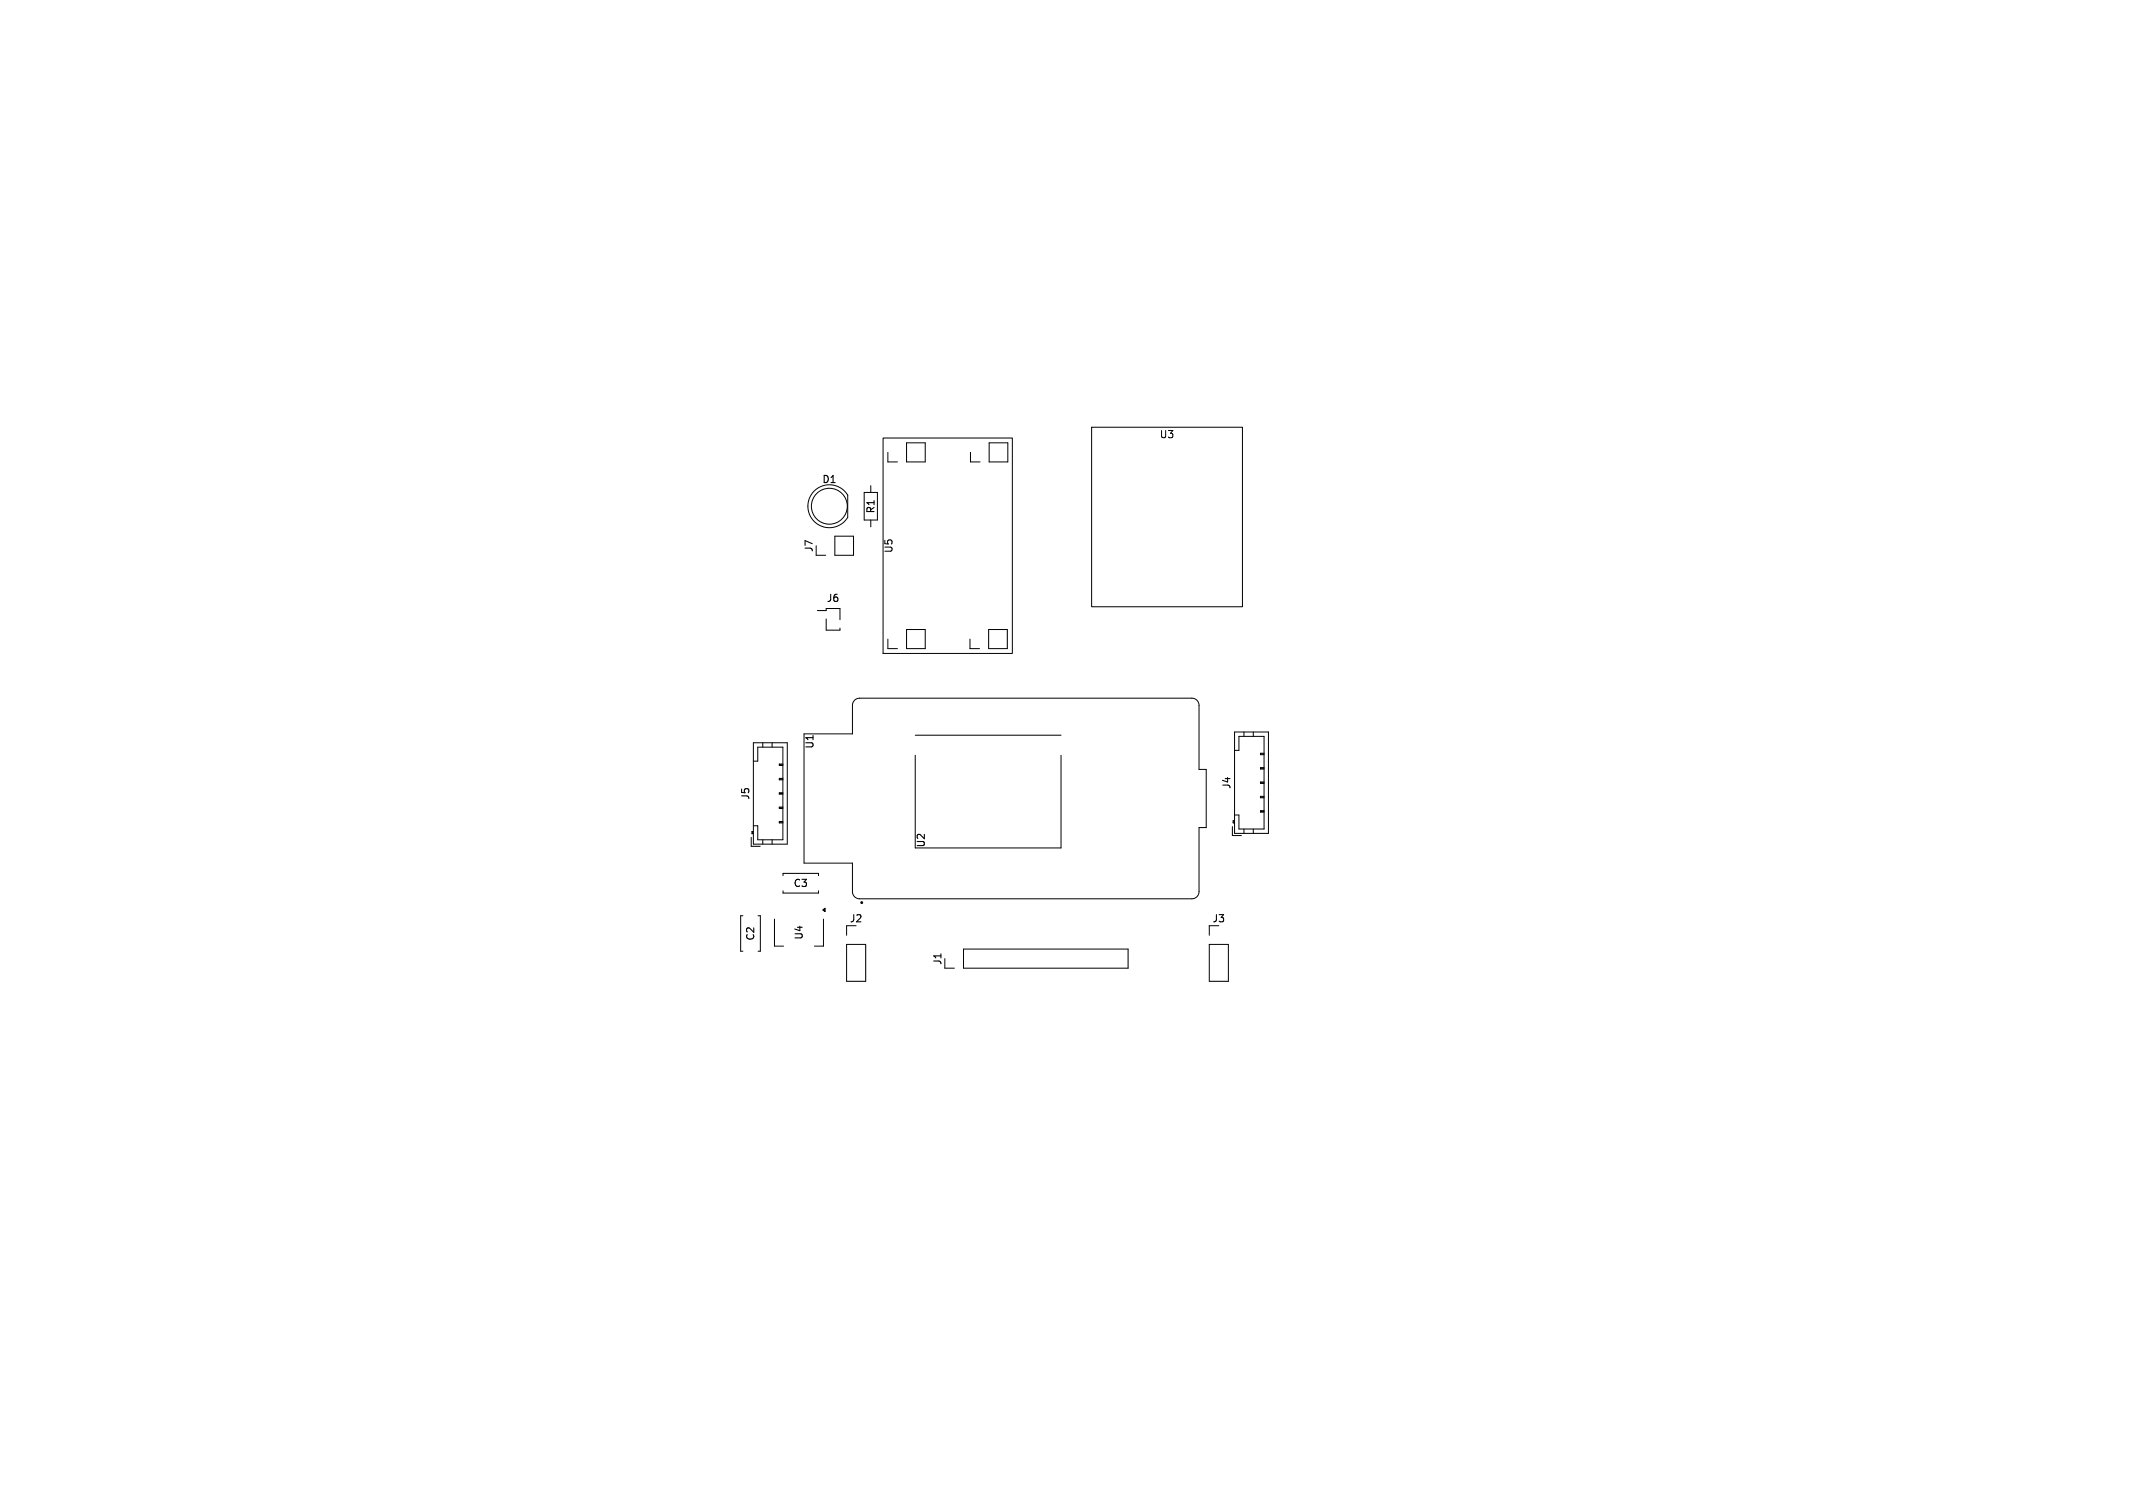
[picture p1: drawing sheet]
<svg xmlns="http://www.w3.org/2000/svg" width="297mm" height="210mm" viewBox="0 0 297 210" stroke-linecap="round" stroke-linejoin="round" font-family="sans-serif">
<defs><g id="words">
<g font-size="1.4">
<text x="161.4" y="61.2">U3</text>
<text x="114.4" y="67.5">D1</text>
<text x="122" y="71.6" transform="rotate(-90 122 71.6)">R1</text>
<text x="113.4" y="77" transform="rotate(-90 113.4 77)">J7</text>
<text x="124.4" y="77.1" transform="rotate(-90 124.4 77.1)">U5</text>
<text x="115" y="84">J6</text>
<text x="113.5" y="104.4" transform="rotate(-90 113.5 104.4)">U1</text>
<text x="104.5" y="111.5" transform="rotate(-90 104.5 111.5)">J5</text>
<text x="171.5" y="110" transform="rotate(-90 171.5 110)">J4</text>
<text x="129" y="118.1" transform="rotate(-90 129 118.1)">U2</text>
<text x="110.4" y="123.7">C3</text>
<text x="105.2" y="131.1" transform="rotate(-90 105.2 131.1)">C2</text>
<text x="112" y="131" transform="rotate(-90 112 131)">U4</text>
<text x="118.2" y="128.6">J2</text>
<text x="168.7" y="128.6">J3</text>
<text x="131.3" y="134.5" transform="rotate(-90 131.3 134.5)">J1</text>
</g>
</g></defs>
<g fill="none" stroke="#000" stroke-width=".14">
<path d="M152 59.5h21v25h-21zM113.3 68.4a2.99 2.99 0 0 1 4.7 .6v3a2.99 2.99 0 0 1-4.3 .9 2.99 2.99 0 0 1-.4-4.5zM113.6 77.3h1.4M116.2 74.7h2.6v2.6h-2.6zM120.3 68.6h1.9v3.8h-1.9zM121.2 67.6v1M121.2 72.4v1M123 61h18v30h-18zM123.6 63v1.3h1.4M126.2 61.7h2.6v2.6h-2.6zM135.1 63v1.3h1.4M137.7 61.7h2.6v2.6h-2.6z"/>
<path d="M113.8 85h1.2v-.3h2v1.6M115 86.2v1.6h2v-.3M123.6 89v1.3h1.4M126.2 87.7h2.6v2.6h-2.6zM135.1 89v1.3h1.3M137.7 87.7h2.6v2.6h-2.6zM104.6 116.6v1.3h1.2M104.8 115.8v.3M104.9 115.8h-.2v.3h.2M104.9 103.4h4.7v14.2h-4.7zM104.9 106h.6v-1.9h3.5v12.9h-3.5v-2h-.6M106.2 103.4v.7"/>
<path d="M106.2 117v.6M107.5 103.4v.7M107.5 117v.6M108.5 106.5h.5M108.5 108.5h.5M108.5 110.5h.5M108.5 112.5h.5M108.5 114.5h.5M109 114.4h-.5v.2h.5M109 106.4h-.5v.2h.5M109 108.4h-.5v.2h.5M109 110.4h-.5v.2h.5"/>
<path d="M109 112.4h-.5v.2h.5M112 102.2h6.7v-4a1 1 0 0 1 1-1h46.3a1 1 0 0 1 1 1v9h1v8.1h-1v8.9a1 1 0 0 1-1 1h-46.3a1 1 0 0 1-1-1v-4h-6.7zM127.4 102.4h20.3M127.4 105.2v12.9h20.3v-12.9M171.6 115.1v1.3h1.2M171.8 114.3v.3M171.9 114.3h-.2v.3h.2M171.9 101.9h4.7v14.2h-4.7zM171.9 104.5h.6v-1.9h3.5v12.9h-3.5v-2h-.6M173.2 101.9v.7M173.2 115.5v.6M174.5 101.9v.7"/>
<path d="M174.5 115.5v.6M175.5 105h.5M175.5 107h.5M175.5 109h.5M175.5 111h.5M175.5 113h.5M176 104.9h-.5v.2h.5M176 106.9h-.5v.2h.5M176 108.9h-.5v.2h.5M176 110.9h-.5v.2h.5M176 112.9h-.5v.2h.5M103.4 127.5h-.3v5h.3"/>
<path d="M105.6 127.5h.3v5h-.3M107.8 128v3.8h1.3M109 121.9v-.3h5v.3M109 124.1v.3h5v-.3M114.7 128v3.8h-1.3M117.9 128.9v1.4M117.9 131.5h2.6v5.2h-2.6zM131.6 134.8h1.3M134.2 132.2h22.9v2.6h-22.9zM168.4 131.5h2.6v5.2h-2.6zM168.4 128.9v1.4"/>
<circle cx="115.5" cy="70.5" r="2.5"/>
</g>
<path d="M114.6 126.7l.3-.2v.5z" fill="#000" stroke="#000" stroke-width=".14"/>
<circle cx="120" cy="125.7" r=".1" fill="none" stroke="#000" stroke-width=".2"/>
<use href="#words"/>
</svg>
